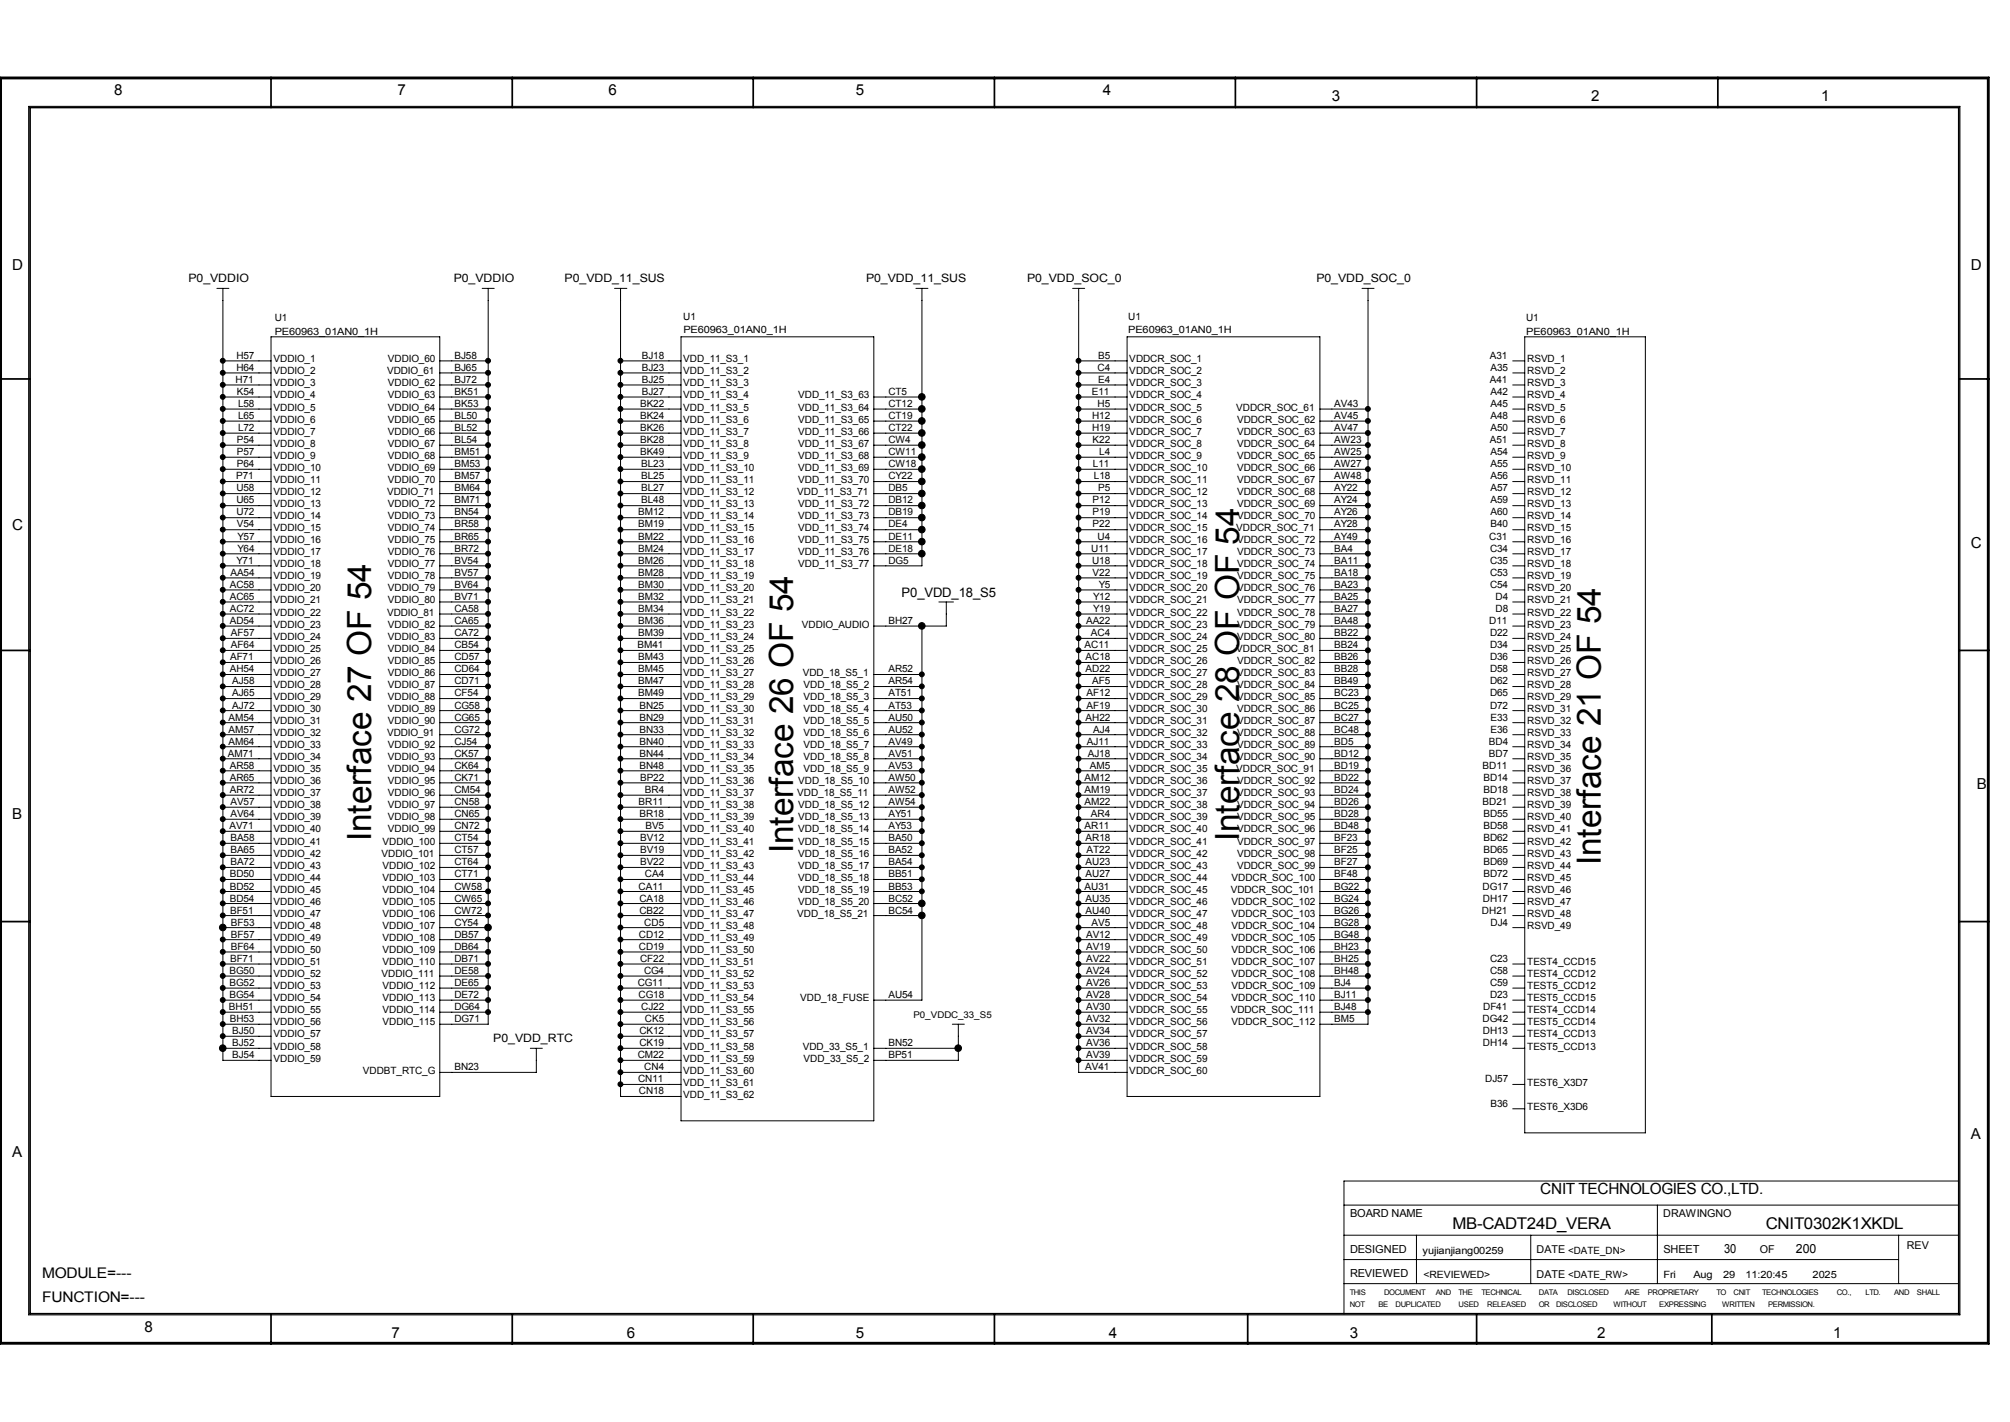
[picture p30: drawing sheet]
<svg xmlns="http://www.w3.org/2000/svg" width="297mm" height="210mm" viewBox="0 0 297 210" stroke-linecap="round" stroke-linejoin="round" font-family="sans-serif">
<defs><g id="words">
<g font-size="4.9">
<text x="54.8" y="124.2" transform="rotate(-90 54.8 124.2)">Interface 27 OF 54</text>
<text x="183.1" y="124.2" transform="rotate(-90 183.1 124.2)">Interface 28 OF OF 54</text>
<text x="117.2" y="126" transform="rotate(-90 117.2 126)">Interface 26 OF 54</text>
<text x="236.5" y="127.8" transform="rotate(-90 236.5 127.8)">Interface 21 OF 54</text>
</g>
<g font-size="2.4">
<text x="214.6" y="181.5">MB-CADT24D_VERA</text>
<text x="260.9" y="181.5">CNIT0302K1XKDL</text>
</g>
<text font-size="2.3" x="227.6" y="176.3">CNIT TECHNOLOGIES CO.,LTD.</text>
<g font-size="2.2">
<text x="16.9" y="14.1">8</text>
<text x="58.8" y="14.1">7</text>
<text x="89.9" y="14.1">6</text>
<text x="126.4" y="14.1">5</text>
<text x="163" y="14.1">4</text>
<text x="196.8" y="15">3</text>
<text x="235.1" y="15">2</text>
<text x="269.1" y="15">1</text>
<text x="1.8" y="39.9">D</text>
<text x="291.2" y="39.9">D</text>
<text x="1.8" y="78.2">C</text>
<text x="291.2" y="80.9">C</text>
<text x="292.1" y="116.5">B</text>
<text x="1.8" y="121">B</text>
<text x="1.8" y="170.8">A</text>
<text x="291.2" y="168.2">A</text>
<text x="6.2" y="188.7">MODULE=---</text>
<text x="6.2" y="192.2">FUNCTION=---</text>
<text x="21.3" y="196.6">8</text>
<text x="57.9" y="197.5">7</text>
<text x="92.6" y="197.5">6</text>
<text x="126.4" y="197.5">5</text>
<text x="163.9" y="197.5">4</text>
<text x="199.5" y="197.5">3</text>
<text x="236" y="197.5">2</text>
<text x="270.9" y="197.5">1</text>
</g>
<g font-size="1.9">
<text x="133.2" y="88.1">P0_VDD_18_S5</text>
<text x="254.7" y="185">30</text>
<text x="265.4" y="185">200</text>
</g>
<g font-size="1.7">
<text x="27.9" y="41.6">P0_VDDIO</text>
<text x="67.1" y="41.6">P0_VDDIO</text>
<text x="83.4" y="41.6">P0_VDD_11_SUS</text>
<text x="128" y="41.6">P0_VDD_11_SUS</text>
<text x="151.8" y="41.6">P0_VDD_SOC_0</text>
<text x="194.5" y="41.6">P0_VDD_SOC_0</text>
<text x="72.9" y="153.9">P0_VDD_RTC</text>
</g>
<g font-size="1.6">
<text x="199.5" y="179.7">BOARD NAME</text>
<text x="245.8" y="179.7">DRAWINGNO</text>
<text x="199.5" y="185.1">DESIGNED</text>
<text x="227.1" y="185.1">DATE &lt;DATE_DN&gt;</text>
<text x="245.8" y="185">SHEET</text>
<text x="260" y="185.1">OF</text>
<text x="281.7" y="184.4">REV</text>
<text x="199.5" y="188.6">REVIEWED</text>
<text x="227.1" y="188.7">DATE &lt;DATE_RW&gt;</text>
</g>
<g font-size="1.5">
<text x="40.6" y="47.4">U1</text>
<text x="101" y="47.2">U1</text>
<text x="166.7" y="47.2">U1</text>
<text x="225.5" y="47.4">U1</text>
<text x="34.9" y="53">H57</text>
<text x="40.4" y="53.5">VDDIO_1</text>
<text x="40.6" y="49.4">PE60963_01AN0_1H</text>
<text x="57.3" y="53.5">VDDIO_60</text>
<text x="67.1" y="53">BJ58</text>
<text x="94.8" y="53">BJ18</text>
<text x="101" y="53.5">VDD_11_S3_1</text>
<text x="101" y="49.2">PE60963_01AN0_1H</text>
<text x="162.3" y="53">B5</text>
<text x="166.7" y="49.2">PE60963_01AN0_1H</text>
<text x="166.9" y="53.5">VDDCR_SOC_1</text>
<text x="220.1" y="53">A31</text>
<text x="225.5" y="49.4">PE60963_01AN0_1H</text>
<text x="225.7" y="53.5">RSVD_1</text>
<text x="34.8" y="56.5">H71</text>
<text x="34.9" y="54.7">H64</text>
<text x="35" y="58.3">K54</text>
<text x="40.4" y="58.8">VDDIO_4</text>
<text x="40.4" y="57.1">VDDIO_3</text>
<text x="40.4" y="55.3">VDDIO_2</text>
<text x="57.2" y="55.3">VDDIO_61</text>
<text x="57.3" y="58.8">VDDIO_63</text>
<text x="57.3" y="57.1">VDDIO_62</text>
<text x="67.1" y="54.7">BJ65</text>
<text x="67.1" y="56.5">BJ72</text>
<text x="67.1" y="58.3">BK51</text>
<text x="94.8" y="54.7">BJ23</text>
<text x="94.8" y="56.5">BJ25</text>
<text x="94.8" y="58.3">BJ27</text>
<text x="101" y="58.8">VDD_11_S3_4</text>
<text x="101" y="57.1">VDD_11_S3_3</text>
<text x="101" y="55.3">VDD_11_S3_2</text>
<text x="117.9" y="58.8">VDD_11_S3_63</text>
<text x="131.3" y="58.3">CT5</text>
<text x="161.3" y="58.3">E11</text>
<text x="162.2" y="54.7">C4</text>
<text x="162.3" y="56.5">E4</text>
<text x="166.9" y="58.8">VDDCR_SOC_4</text>
<text x="166.9" y="57.1">VDDCR_SOC_3</text>
<text x="166.9" y="55.3">VDDCR_SOC_2</text>
<text x="220.1" y="56.5">A41</text>
<text x="220.3" y="54.7">A35</text>
<text x="220.3" y="58.3">A42</text>
<text x="225.7" y="58.8">RSVD_4</text>
<text x="225.7" y="57.1">RSVD_3</text>
<text x="225.7" y="55.3">RSVD_2</text>
<text x="35" y="65.5">P54</text>
<text x="35.2" y="60.1">L58</text>
<text x="35.2" y="61.9">L65</text>
<text x="35.2" y="63.7">L72</text>
<text x="40.4" y="66">VDDIO_8</text>
<text x="40.4" y="64.2">VDDIO_7</text>
<text x="40.4" y="62.4">VDDIO_6</text>
<text x="40.4" y="60.6">VDDIO_5</text>
<text x="57.3" y="66">VDDIO_67</text>
<text x="57.3" y="64.2">VDDIO_66</text>
<text x="57.3" y="62.4">VDDIO_65</text>
<text x="57.3" y="60.6">VDDIO_64</text>
<text x="67.1" y="60.1">BK53</text>
<text x="67.1" y="61.9">BL50</text>
<text x="67.1" y="63.7">BL52</text>
<text x="67.1" y="65.5">BL54</text>
<text x="94.6" y="60.1">BK22</text>
<text x="94.6" y="61.9">BK24</text>
<text x="94.6" y="63.7">BK26</text>
<text x="94.6" y="65.5">BK28</text>
<text x="101" y="66">VDD_11_S3_8</text>
<text x="101" y="64.2">VDD_11_S3_7</text>
<text x="101" y="62.4">VDD_11_S3_6</text>
<text x="101" y="60.6">VDD_11_S3_5</text>
<text x="117.9" y="66">VDD_11_S3_67</text>
<text x="117.9" y="64.2">VDD_11_S3_66</text>
<text x="117.9" y="62.4">VDD_11_S3_65</text>
<text x="117.9" y="60.6">VDD_11_S3_64</text>
<text x="131.3" y="60.1">CT12</text>
<text x="131.3" y="61.9">CT19</text>
<text x="131.3" y="63.7">CT22</text>
<text x="131.3" y="65.5">CW4</text>
<text x="161.4" y="61.9">H12</text>
<text x="161.4" y="63.7">H19</text>
<text x="161.5" y="65.5">K22</text>
<text x="162.2" y="60.1">H5</text>
<text x="166.9" y="66">VDDCR_SOC_8</text>
<text x="166.9" y="64.2">VDDCR_SOC_7</text>
<text x="166.9" y="62.4">VDDCR_SOC_6</text>
<text x="166.9" y="60.6">VDDCR_SOC_5</text>
<text x="182.7" y="60.6">VDDCR_SOC_61</text>
<text x="182.8" y="66">VDDCR_SOC_64</text>
<text x="182.8" y="64.2">VDDCR_SOC_63</text>
<text x="182.8" y="62.4">VDDCR_SOC_62</text>
<text x="197.1" y="60.1">AV43</text>
<text x="197.1" y="61.9">AV45</text>
<text x="197.1" y="63.7">AV47</text>
<text x="197.1" y="65.5">AW23</text>
<text x="220.1" y="65.5">A51</text>
<text x="220.3" y="60.1">A45</text>
<text x="220.3" y="61.9">A48</text>
<text x="220.3" y="63.7">A50</text>
<text x="225.7" y="66">RSVD_8</text>
<text x="225.7" y="64.2">RSVD_7</text>
<text x="225.7" y="62.4">RSVD_6</text>
<text x="225.7" y="60.6">RSVD_5</text>
<text x="34.9" y="70.8">P71</text>
<text x="35" y="67.2">P57</text>
<text x="35" y="69">P64</text>
<text x="40.4" y="71.3">VDDIO_11</text>
<text x="40.4" y="69.6">VDDIO_10</text>
<text x="40.4" y="67.8">VDDIO_9</text>
<text x="57.3" y="71.3">VDDIO_70</text>
<text x="57.3" y="69.6">VDDIO_69</text>
<text x="57.3" y="67.8">VDDIO_68</text>
<text x="67.1" y="67.2">BM51</text>
<text x="67.1" y="69">BM53</text>
<text x="67.1" y="70.8">BM57</text>
<text x="94.6" y="67.2">BK49</text>
<text x="94.7" y="69">BL23</text>
<text x="94.7" y="70.8">BL25</text>
<text x="101" y="71.3">VDD_11_S3_11</text>
<text x="101" y="69.6">VDD_11_S3_10</text>
<text x="101" y="67.8">VDD_11_S3_9</text>
<text x="117.9" y="71.3">VDD_11_S3_70</text>
<text x="117.9" y="69.6">VDD_11_S3_69</text>
<text x="117.9" y="67.8">VDD_11_S3_68</text>
<text x="131.3" y="67.2">CW11</text>
<text x="131.3" y="69">CW18</text>
<text x="131.3" y="70.8">CY22</text>
<text x="161.5" y="69">L11</text>
<text x="161.6" y="70.8">L18</text>
<text x="162.4" y="67.2">L4</text>
<text x="166.9" y="71.3">VDDCR_SOC_11</text>
<text x="166.9" y="69.6">VDDCR_SOC_10</text>
<text x="166.9" y="67.8">VDDCR_SOC_9</text>
<text x="182.8" y="71.3">VDDCR_SOC_67</text>
<text x="182.8" y="69.6">VDDCR_SOC_66</text>
<text x="182.8" y="67.8">VDDCR_SOC_65</text>
<text x="197.1" y="67.2">AW25</text>
<text x="197.1" y="69">AW27</text>
<text x="197.1" y="70.8">AW48</text>
<text x="220.3" y="67.2">A54</text>
<text x="220.3" y="69">A55</text>
<text x="220.3" y="70.8">A56</text>
<text x="225.7" y="71.3">RSVD_11</text>
<text x="225.7" y="69.6">RSVD_10</text>
<text x="225.7" y="67.8">RSVD_9</text>
<text x="34.9" y="72.6">U58</text>
<text x="34.9" y="74.3">U65</text>
<text x="34.9" y="76.1">U72</text>
<text x="35" y="77.9">V54</text>
<text x="40.4" y="76.7">VDDIO_14</text>
<text x="40.4" y="74.9">VDDIO_13</text>
<text x="40.4" y="73.1">VDDIO_12</text>
<text x="57.2" y="73.1">VDDIO_71</text>
<text x="57.3" y="76.7">VDDIO_73</text>
<text x="57.3" y="74.9">VDDIO_72</text>
<text x="67.1" y="72.6">BM64</text>
<text x="67.1" y="74.3">BM71</text>
<text x="67.1" y="76.1">BN54</text>
<text x="67.1" y="77.9">BR58</text>
<text x="94.3" y="76.1">BM12</text>
<text x="94.3" y="77.9">BM19</text>
<text x="94.7" y="72.6">BL27</text>
<text x="94.7" y="74.3">BL48</text>
<text x="101" y="76.7">VDD_11_S3_14</text>
<text x="101" y="74.9">VDD_11_S3_13</text>
<text x="101" y="73.1">VDD_11_S3_12</text>
<text x="117.8" y="73.1">VDD_11_S3_71</text>
<text x="117.9" y="76.7">VDD_11_S3_73</text>
<text x="117.9" y="74.9">VDD_11_S3_72</text>
<text x="131.3" y="72.6">DB5</text>
<text x="131.3" y="74.3">DB12</text>
<text x="131.3" y="76.1">DB19</text>
<text x="131.3" y="77.9">DE4</text>
<text x="161.5" y="74.3">P12</text>
<text x="161.5" y="76.1">P19</text>
<text x="161.5" y="77.9">P22</text>
<text x="162.3" y="72.6">P5</text>
<text x="166.9" y="76.7">VDDCR_SOC_14</text>
<text x="166.9" y="74.9">VDDCR_SOC_13</text>
<text x="166.9" y="73.1">VDDCR_SOC_12</text>
<text x="182.8" y="76.7">VDDCR_SOC_70</text>
<text x="182.8" y="74.9">VDDCR_SOC_69</text>
<text x="182.8" y="73.1">VDDCR_SOC_68</text>
<text x="197.1" y="72.6">AY22</text>
<text x="197.1" y="74.3">AY24</text>
<text x="197.1" y="76.1">AY26</text>
<text x="197.1" y="77.9">AY28</text>
<text x="220.3" y="72.6">A57</text>
<text x="220.3" y="74.3">A59</text>
<text x="220.3" y="76.1">A60</text>
<text x="220.3" y="77.9">B40</text>
<text x="225.7" y="76.7">RSVD_14</text>
<text x="225.7" y="74.9">RSVD_13</text>
<text x="225.7" y="73.1">RSVD_12</text>
<text x="35" y="83.3">Y71</text>
<text x="35.1" y="79.7">Y57</text>
<text x="35.1" y="81.5">Y64</text>
<text x="40.4" y="83.8">VDDIO_18</text>
<text x="40.4" y="82">VDDIO_17</text>
<text x="40.4" y="80.2">VDDIO_16</text>
<text x="40.4" y="78.4">VDDIO_15</text>
<text x="57.3" y="83.8">VDDIO_77</text>
<text x="57.3" y="82">VDDIO_76</text>
<text x="57.3" y="80.2">VDDIO_75</text>
<text x="57.3" y="78.4">VDDIO_74</text>
<text x="67.1" y="79.7">BR65</text>
<text x="67.1" y="81.5">BR72</text>
<text x="67.1" y="83.3">BV54</text>
<text x="94.3" y="79.7">BM22</text>
<text x="94.3" y="81.5">BM24</text>
<text x="94.3" y="83.3">BM26</text>
<text x="101" y="83.8">VDD_11_S3_18</text>
<text x="101" y="82">VDD_11_S3_17</text>
<text x="101" y="80.2">VDD_11_S3_16</text>
<text x="101" y="78.4">VDD_11_S3_15</text>
<text x="117.9" y="83.8">VDD_11_S3_77</text>
<text x="117.9" y="82">VDD_11_S3_76</text>
<text x="117.9" y="80.2">VDD_11_S3_75</text>
<text x="117.9" y="78.4">VDD_11_S3_74</text>
<text x="131.3" y="79.7">DE11</text>
<text x="131.3" y="81.5">DE18</text>
<text x="131.3" y="83.3">DG5</text>
<text x="161.2" y="81.5">U11</text>
<text x="161.4" y="83.3">U18</text>
<text x="162.2" y="79.7">U4</text>
<text x="166.9" y="83.8">VDDCR_SOC_18</text>
<text x="166.9" y="82">VDDCR_SOC_17</text>
<text x="166.9" y="80.2">VDDCR_SOC_16</text>
<text x="166.9" y="78.4">VDDCR_SOC_15</text>
<text x="182.7" y="78.4">VDDCR_SOC_71</text>
<text x="182.8" y="83.8">VDDCR_SOC_74</text>
<text x="182.8" y="82">VDDCR_SOC_73</text>
<text x="182.8" y="80.2">VDDCR_SOC_72</text>
<text x="197.1" y="79.7">AY49</text>
<text x="197.1" y="81.5">BA4</text>
<text x="197.1" y="83.3">BA11</text>
<text x="220" y="79.7">C31</text>
<text x="220.2" y="81.5">C34</text>
<text x="220.2" y="83.3">C35</text>
<text x="225.7" y="83.8">RSVD_18</text>
<text x="225.7" y="82">RSVD_17</text>
<text x="225.7" y="80.2">RSVD_16</text>
<text x="225.7" y="78.4">RSVD_15</text>
<text x="33.9" y="86.8">AC58</text>
<text x="33.9" y="88.6">AC65</text>
<text x="34" y="85.1">AA54</text>
<text x="40.4" y="89.1">VDDIO_21</text>
<text x="40.4" y="87.3">VDDIO_20</text>
<text x="40.4" y="85.6">VDDIO_19</text>
<text x="57.3" y="89.1">VDDIO_80</text>
<text x="57.3" y="87.3">VDDIO_79</text>
<text x="57.3" y="85.6">VDDIO_78</text>
<text x="67.1" y="85.1">BV57</text>
<text x="67.1" y="86.8">BV64</text>
<text x="67.1" y="88.6">BV71</text>
<text x="94.3" y="85.1">BM28</text>
<text x="94.3" y="86.8">BM30</text>
<text x="94.3" y="88.6">BM32</text>
<text x="101" y="89.1">VDD_11_S3_21</text>
<text x="101" y="87.3">VDD_11_S3_20</text>
<text x="101" y="85.6">VDD_11_S3_19</text>
<text x="161.5" y="85.1">V22</text>
<text x="161.5" y="88.6">Y12</text>
<text x="162.3" y="86.8">Y5</text>
<text x="166.9" y="89.1">VDDCR_SOC_21</text>
<text x="166.9" y="87.3">VDDCR_SOC_20</text>
<text x="166.9" y="85.6">VDDCR_SOC_19</text>
<text x="182.8" y="89.1">VDDCR_SOC_77</text>
<text x="182.8" y="87.3">VDDCR_SOC_76</text>
<text x="182.8" y="85.6">VDDCR_SOC_75</text>
<text x="197.1" y="85.1">BA18</text>
<text x="197.1" y="86.8">BA23</text>
<text x="197.1" y="88.6">BA25</text>
<text x="220.2" y="85.1">C53</text>
<text x="220.2" y="86.8">C54</text>
<text x="221" y="88.6">D4</text>
<text x="225.7" y="89.1">RSVD_21</text>
<text x="225.7" y="87.3">RSVD_20</text>
<text x="225.7" y="85.6">RSVD_19</text>
<text x="33.9" y="90.4">AC72</text>
<text x="33.9" y="92.2">AD54</text>
<text x="34.1" y="93.9">AF57</text>
<text x="34.1" y="95.7">AF64</text>
<text x="40.4" y="94.5">VDDIO_24</text>
<text x="40.4" y="92.7">VDDIO_23</text>
<text x="40.4" y="90.9">VDDIO_22</text>
<text x="57.2" y="90.9">VDDIO_81</text>
<text x="57.3" y="94.5">VDDIO_83</text>
<text x="57.3" y="92.7">VDDIO_82</text>
<text x="67.1" y="90.4">CA58</text>
<text x="67.1" y="92.2">CA65</text>
<text x="67.1" y="93.9">CA72</text>
<text x="67.1" y="95.7">CB54</text>
<text x="94.2" y="95.7">BM41</text>
<text x="94.3" y="90.4">BM34</text>
<text x="94.3" y="92.2">BM36</text>
<text x="94.3" y="93.9">BM39</text>
<text x="101" y="94.5">VDD_11_S3_24</text>
<text x="101" y="92.7">VDD_11_S3_23</text>
<text x="101" y="90.9">VDD_11_S3_22</text>
<text x="118.5" y="92.7">VDDIO_AUDIO</text>
<text x="131.3" y="92.2">BH27</text>
<text x="160.3" y="95.7">AC11</text>
<text x="160.5" y="92.2">AA22</text>
<text x="161.2" y="93.9">AC4</text>
<text x="161.5" y="90.4">Y19</text>
<text x="166.9" y="94.5">VDDCR_SOC_24</text>
<text x="166.9" y="92.7">VDDCR_SOC_23</text>
<text x="166.9" y="90.9">VDDCR_SOC_22</text>
<text x="182.8" y="94.5">VDDCR_SOC_80</text>
<text x="182.8" y="92.7">VDDCR_SOC_79</text>
<text x="182.8" y="90.9">VDDCR_SOC_78</text>
<text x="197.1" y="90.4">BA27</text>
<text x="197.1" y="92.2">BA48</text>
<text x="197.1" y="93.9">BB22</text>
<text x="197.1" y="95.7">BB24</text>
<text x="220" y="92.2">D11</text>
<text x="220.2" y="93.9">D22</text>
<text x="220.2" y="95.7">D34</text>
<text x="221" y="90.4">D8</text>
<text x="225.7" y="94.5">RSVD_24</text>
<text x="225.7" y="92.7">RSVD_23</text>
<text x="225.7" y="90.9">RSVD_22</text>
<text x="33.9" y="99.3">AH54</text>
<text x="34" y="97.5">AF71</text>
<text x="34.3" y="101.1">AJ58</text>
<text x="40.4" y="101.6">VDDIO_28</text>
<text x="40.4" y="99.8">VDDIO_27</text>
<text x="40.4" y="98">VDDIO_26</text>
<text x="40.4" y="96.3">VDDIO_25</text>
<text x="57.3" y="101.6">VDDIO_87</text>
<text x="57.3" y="99.8">VDDIO_86</text>
<text x="57.3" y="98">VDDIO_85</text>
<text x="57.3" y="96.3">VDDIO_84</text>
<text x="67.1" y="97.5">CD57</text>
<text x="67.1" y="99.3">CD64</text>
<text x="67.1" y="101.1">CD71</text>
<text x="94.3" y="97.5">BM43</text>
<text x="94.3" y="99.3">BM45</text>
<text x="94.3" y="101.1">BM47</text>
<text x="101" y="101.6">VDD_11_S3_28</text>
<text x="101" y="99.8">VDD_11_S3_27</text>
<text x="101" y="98">VDD_11_S3_26</text>
<text x="101" y="96.3">VDD_11_S3_25</text>
<text x="118.6" y="99.8">VDD_18_S5_1</text>
<text x="118.7" y="101.6">VDD_18_S5_2</text>
<text x="131.3" y="99.3">AR52</text>
<text x="131.3" y="101.1">AR54</text>
<text x="160.4" y="97.5">AC18</text>
<text x="160.4" y="99.3">AD22</text>
<text x="161.4" y="101.1">AF5</text>
<text x="166.9" y="101.6">VDDCR_SOC_28</text>
<text x="166.9" y="99.8">VDDCR_SOC_27</text>
<text x="166.9" y="98">VDDCR_SOC_26</text>
<text x="166.9" y="96.3">VDDCR_SOC_25</text>
<text x="182.7" y="96.3">VDDCR_SOC_81</text>
<text x="182.8" y="101.6">VDDCR_SOC_84</text>
<text x="182.8" y="99.8">VDDCR_SOC_83</text>
<text x="182.8" y="98">VDDCR_SOC_82</text>
<text x="197.1" y="97.5">BB26</text>
<text x="197.1" y="99.3">BB28</text>
<text x="197.1" y="101.1">BB49</text>
<text x="220.2" y="97.5">D36</text>
<text x="220.2" y="99.3">D58</text>
<text x="220.2" y="101.1">D62</text>
<text x="225.7" y="101.6">RSVD_28</text>
<text x="225.7" y="99.8">RSVD_27</text>
<text x="225.7" y="98">RSVD_26</text>
<text x="225.7" y="96.3">RSVD_25</text>
<text x="33.8" y="106.4">AM54</text>
<text x="34.3" y="102.8">AJ65</text>
<text x="34.3" y="104.7">AJ72</text>
<text x="40.4" y="106.9">VDDIO_31</text>
<text x="40.4" y="105.1">VDDIO_30</text>
<text x="40.4" y="103.4">VDDIO_29</text>
<text x="57.3" y="106.9">VDDIO_90</text>
<text x="57.3" y="105.1">VDDIO_89</text>
<text x="57.3" y="103.4">VDDIO_88</text>
<text x="67.1" y="102.8">CF54</text>
<text x="67.1" y="104.7">CG58</text>
<text x="67.1" y="106.4">CG65</text>
<text x="94.3" y="102.8">BM49</text>
<text x="94.5" y="104.7">BN25</text>
<text x="94.5" y="106.4">BN29</text>
<text x="101" y="106.9">VDD_11_S3_31</text>
<text x="101" y="105.2">VDD_11_S3_30</text>
<text x="101" y="103.4">VDD_11_S3_29</text>
<text x="118.7" y="106.9">VDD_18_S5_5</text>
<text x="118.7" y="105.2">VDD_18_S5_4</text>
<text x="118.7" y="103.4">VDD_18_S5_3</text>
<text x="131.3" y="102.8">AT51</text>
<text x="131.3" y="104.7">AT53</text>
<text x="131.3" y="106.4">AU50</text>
<text x="160.4" y="106.4">AH22</text>
<text x="160.6" y="102.8">AF12</text>
<text x="160.6" y="104.7">AF19</text>
<text x="166.9" y="106.9">VDDCR_SOC_31</text>
<text x="166.9" y="105.1">VDDCR_SOC_30</text>
<text x="166.9" y="103.4">VDDCR_SOC_29</text>
<text x="182.8" y="106.9">VDDCR_SOC_87</text>
<text x="182.8" y="105.1">VDDCR_SOC_86</text>
<text x="182.8" y="103.4">VDDCR_SOC_85</text>
<text x="197.1" y="102.8">BC23</text>
<text x="197.1" y="104.7">BC25</text>
<text x="197.1" y="106.4">BC27</text>
<text x="220.2" y="102.8">D65</text>
<text x="220.2" y="104.7">D72</text>
<text x="220.3" y="106.4">E33</text>
<text x="225.7" y="106.9">RSVD_32</text>
<text x="225.7" y="105.2">RSVD_31</text>
<text x="225.7" y="103.4">RSVD_29</text>
<text x="33.7" y="111.8">AM71</text>
<text x="33.8" y="108.2">AM57</text>
<text x="33.8" y="110">AM64</text>
<text x="33.9" y="113.5">AR58</text>
<text x="40.4" y="112.3">VDDIO_34</text>
<text x="40.4" y="110.5">VDDIO_33</text>
<text x="40.4" y="108.7">VDDIO_32</text>
<text x="57.2" y="108.7">VDDIO_91</text>
<text x="57.3" y="112.3">VDDIO_93</text>
<text x="57.3" y="110.5">VDDIO_92</text>
<text x="67.1" y="108.2">CG72</text>
<text x="67.1" y="110">CJ54</text>
<text x="67.1" y="111.8">CK57</text>
<text x="67.1" y="113.5">CK64</text>
<text x="94.5" y="108.2">BN33</text>
<text x="94.5" y="110">BN40</text>
<text x="94.5" y="111.8">BN44</text>
<text x="94.5" y="113.5">BN48</text>
<text x="101" y="112.3">VDD_11_S3_34</text>
<text x="101" y="110.5">VDD_11_S3_33</text>
<text x="101" y="108.7">VDD_11_S3_32</text>
<text x="118.7" y="112.3">VDD_18_S5_8</text>
<text x="118.7" y="110.5">VDD_18_S5_7</text>
<text x="118.7" y="108.7">VDD_18_S5_6</text>
<text x="131.3" y="108.2">AU52</text>
<text x="131.3" y="110">AV49</text>
<text x="131.3" y="111.8">AV51</text>
<text x="131.3" y="113.5">AV53</text>
<text x="160.6" y="110">AJ11</text>
<text x="160.7" y="111.8">AJ18</text>
<text x="161" y="113.5">AM5</text>
<text x="161.5" y="108.2">AJ4</text>
<text x="166.9" y="112.3">VDDCR_SOC_34</text>
<text x="166.9" y="110.5">VDDCR_SOC_33</text>
<text x="166.9" y="108.7">VDDCR_SOC_32</text>
<text x="182.8" y="112.3">VDDCR_SOC_90</text>
<text x="182.8" y="110.5">VDDCR_SOC_89</text>
<text x="182.8" y="108.7">VDDCR_SOC_88</text>
<text x="197.1" y="108.2">BC48</text>
<text x="197.1" y="110">BD5</text>
<text x="197.1" y="111.8">BD12</text>
<text x="197.1" y="113.5">BD19</text>
<text x="219.1" y="113.5">BD11</text>
<text x="220" y="110">BD4</text>
<text x="220" y="111.8">BD7</text>
<text x="220.3" y="108.2">E36</text>
<text x="225.7" y="112.3">RSVD_35</text>
<text x="225.7" y="110.5">RSVD_34</text>
<text x="225.7" y="108.7">RSVD_33</text>
<text x="33.9" y="115.3">AR65</text>
<text x="33.9" y="117.1">AR72</text>
<text x="34" y="118.9">AV57</text>
<text x="40.4" y="119.4">VDDIO_38</text>
<text x="40.4" y="117.6">VDDIO_37</text>
<text x="40.4" y="115.8">VDDIO_36</text>
<text x="40.4" y="114">VDDIO_35</text>
<text x="57.3" y="119.4">VDDIO_97</text>
<text x="57.3" y="117.6">VDDIO_96</text>
<text x="57.3" y="115.8">VDDIO_95</text>
<text x="57.3" y="114">VDDIO_94</text>
<text x="67.1" y="115.3">CK71</text>
<text x="67.1" y="117.1">CM54</text>
<text x="67.1" y="118.9">CN58</text>
<text x="94.4" y="118.9">BR11</text>
<text x="94.6" y="115.3">BP22</text>
<text x="95.3" y="117.1">BR4</text>
<text x="101" y="119.4">VDD_11_S3_38</text>
<text x="101" y="117.6">VDD_11_S3_37</text>
<text x="101" y="115.8">VDD_11_S3_36</text>
<text x="101" y="114">VDD_11_S3_35</text>
<text x="117.8" y="117.6">VDD_18_S5_11</text>
<text x="117.9" y="119.4">VDD_18_S5_12</text>
<text x="117.9" y="115.8">VDD_18_S5_10</text>
<text x="118.7" y="114">VDD_18_S5_9</text>
<text x="131.3" y="115.3">AW50</text>
<text x="131.3" y="117.1">AW52</text>
<text x="131.3" y="118.9">AW54</text>
<text x="160.2" y="115.3">AM12</text>
<text x="160.2" y="117.1">AM19</text>
<text x="160.2" y="118.9">AM22</text>
<text x="166.9" y="119.4">VDDCR_SOC_38</text>
<text x="166.9" y="117.6">VDDCR_SOC_37</text>
<text x="166.9" y="115.8">VDDCR_SOC_36</text>
<text x="166.9" y="114">VDDCR_SOC_35</text>
<text x="182.7" y="114">VDDCR_SOC_91</text>
<text x="182.8" y="119.4">VDDCR_SOC_94</text>
<text x="182.8" y="117.6">VDDCR_SOC_93</text>
<text x="182.8" y="115.8">VDDCR_SOC_92</text>
<text x="197.1" y="115.3">BD22</text>
<text x="197.1" y="117.1">BD24</text>
<text x="197.1" y="118.9">BD26</text>
<text x="219.1" y="118.9">BD21</text>
<text x="219.2" y="115.3">BD14</text>
<text x="219.2" y="117.1">BD18</text>
<text x="225.7" y="119.4">RSVD_39</text>
<text x="225.7" y="117.6">RSVD_38</text>
<text x="225.7" y="115.8">RSVD_37</text>
<text x="225.7" y="114">RSVD_36</text>
<text x="33.9" y="122.4">AV71</text>
<text x="34" y="120.7">AV64</text>
<text x="34" y="124.2">BA58</text>
<text x="34" y="126">BA65</text>
<text x="40.4" y="124.7">VDDIO_41</text>
<text x="40.4" y="122.9">VDDIO_40</text>
<text x="40.4" y="121.2">VDDIO_39</text>
<text x="56.5" y="124.7">VDDIO_100</text>
<text x="57.3" y="122.9">VDDIO_99</text>
<text x="57.3" y="121.2">VDDIO_98</text>
<text x="67.1" y="120.7">CN65</text>
<text x="67.1" y="122.4">CN72</text>
<text x="67.1" y="124.2">CT54</text>
<text x="67.1" y="126">CT57</text>
<text x="94.5" y="120.7">BR18</text>
<text x="94.6" y="124.2">BV12</text>
<text x="94.6" y="126">BV19</text>
<text x="95.4" y="122.4">BV5</text>
<text x="101" y="124.7">VDD_11_S3_41</text>
<text x="101" y="122.9">VDD_11_S3_40</text>
<text x="101" y="121.2">VDD_11_S3_39</text>
<text x="117.9" y="124.7">VDD_18_S5_15</text>
<text x="117.9" y="122.9">VDD_18_S5_14</text>
<text x="117.9" y="121.2">VDD_18_S5_13</text>
<text x="131.3" y="120.7">AY51</text>
<text x="131.3" y="122.4">AY53</text>
<text x="131.3" y="124.2">BA50</text>
<text x="131.3" y="126">BA52</text>
<text x="160.3" y="122.4">AR11</text>
<text x="160.4" y="124.2">AR18</text>
<text x="160.6" y="126">AT22</text>
<text x="161.2" y="120.7">AR4</text>
<text x="166.9" y="124.7">VDDCR_SOC_41</text>
<text x="166.9" y="122.9">VDDCR_SOC_40</text>
<text x="166.9" y="121.2">VDDCR_SOC_39</text>
<text x="182.8" y="124.7">VDDCR_SOC_97</text>
<text x="182.8" y="122.9">VDDCR_SOC_96</text>
<text x="182.8" y="121.2">VDDCR_SOC_95</text>
<text x="197.1" y="120.7">BD28</text>
<text x="197.1" y="122.4">BD48</text>
<text x="197.1" y="124.2">BF23</text>
<text x="197.1" y="126">BF25</text>
<text x="219.2" y="120.7">BD55</text>
<text x="219.2" y="122.4">BD58</text>
<text x="219.2" y="124.2">BD62</text>
<text x="219.2" y="126">BD65</text>
<text x="225.7" y="124.7">RSVD_42</text>
<text x="225.7" y="122.9">RSVD_41</text>
<text x="225.7" y="121.2">RSVD_40</text>
<text x="33.9" y="129.6">BD50</text>
<text x="33.9" y="131.4">BD52</text>
<text x="34" y="127.8">BA72</text>
<text x="40.4" y="131.9">VDDIO_45</text>
<text x="40.4" y="130.1">VDDIO_44</text>
<text x="40.4" y="128.3">VDDIO_43</text>
<text x="40.4" y="126.5">VDDIO_42</text>
<text x="56.4" y="126.5">VDDIO_101</text>
<text x="56.5" y="131.9">VDDIO_104</text>
<text x="56.5" y="130.1">VDDIO_103</text>
<text x="56.5" y="128.3">VDDIO_102</text>
<text x="67.1" y="127.8">CT64</text>
<text x="67.1" y="129.6">CT71</text>
<text x="67.1" y="131.4">CW58</text>
<text x="94.4" y="131.4">CA11</text>
<text x="94.6" y="127.8">BV22</text>
<text x="95.3" y="129.6">CA4</text>
<text x="101" y="131.9">VDD_11_S3_45</text>
<text x="101" y="130.1">VDD_11_S3_44</text>
<text x="101" y="128.3">VDD_11_S3_43</text>
<text x="101" y="126.5">VDD_11_S3_42</text>
<text x="117.9" y="131.9">VDD_18_S5_19</text>
<text x="117.9" y="130.1">VDD_18_S5_18</text>
<text x="117.9" y="128.3">VDD_18_S5_17</text>
<text x="117.9" y="126.5">VDD_18_S5_16</text>
<text x="131.3" y="127.8">BA54</text>
<text x="131.3" y="129.6">BB51</text>
<text x="131.3" y="131.4">BB53</text>
<text x="160.3" y="131.4">AU31</text>
<text x="160.4" y="127.8">AU23</text>
<text x="160.4" y="129.6">AU27</text>
<text x="166.9" y="131.9">VDDCR_SOC_45</text>
<text x="166.9" y="130.1">VDDCR_SOC_44</text>
<text x="166.9" y="128.3">VDDCR_SOC_43</text>
<text x="166.9" y="126.5">VDDCR_SOC_42</text>
<text x="181.9" y="131.9">VDDCR_SOC_101</text>
<text x="182" y="130.1">VDDCR_SOC_100</text>
<text x="182.8" y="128.3">VDDCR_SOC_99</text>
<text x="182.8" y="126.5">VDDCR_SOC_98</text>
<text x="197.1" y="127.8">BF27</text>
<text x="197.1" y="129.6">BF48</text>
<text x="197.1" y="131.4">BG22</text>
<text x="219.1" y="131.4">DG17</text>
<text x="219.2" y="127.8">BD69</text>
<text x="219.2" y="129.6">BD72</text>
<text x="225.7" y="131.9">RSVD_46</text>
<text x="225.7" y="130.1">RSVD_45</text>
<text x="225.7" y="128.3">RSVD_44</text>
<text x="225.7" y="126.5">RSVD_43</text>
<text x="33.9" y="133.1">BD54</text>
<text x="34" y="134.9">BF51</text>
<text x="34.1" y="136.7">BF53</text>
<text x="40.4" y="137.2">VDDIO_48</text>
<text x="40.4" y="135.4">VDDIO_47</text>
<text x="40.4" y="133.6">VDDIO_46</text>
<text x="56.5" y="137.2">VDDIO_107</text>
<text x="56.5" y="135.4">VDDIO_106</text>
<text x="56.5" y="133.6">VDDIO_105</text>
<text x="67.1" y="133.1">CW65</text>
<text x="67.1" y="134.9">CW72</text>
<text x="67.1" y="136.7">CY54</text>
<text x="94.5" y="133.1">CA18</text>
<text x="94.5" y="134.9">CB22</text>
<text x="95.2" y="136.7">CD5</text>
<text x="101" y="137.2">VDD_11_S3_48</text>
<text x="101" y="135.4">VDD_11_S3_47</text>
<text x="101" y="133.6">VDD_11_S3_46</text>
<text x="117.8" y="135.4">VDD_18_S5_21</text>
<text x="117.9" y="133.6">VDD_18_S5_20</text>
<text x="131.3" y="133.1">BC52</text>
<text x="131.3" y="134.9">BC54</text>
<text x="160.4" y="133.1">AU35</text>
<text x="160.4" y="134.9">AU40</text>
<text x="161.3" y="136.7">AV5</text>
<text x="166.9" y="137.2">VDDCR_SOC_48</text>
<text x="166.9" y="135.4">VDDCR_SOC_47</text>
<text x="166.9" y="133.6">VDDCR_SOC_46</text>
<text x="182" y="137.2">VDDCR_SOC_104</text>
<text x="182" y="135.4">VDDCR_SOC_103</text>
<text x="182" y="133.6">VDDCR_SOC_102</text>
<text x="197.1" y="133.1">BG24</text>
<text x="197.1" y="134.9">BG26</text>
<text x="197.1" y="136.7">BG28</text>
<text x="219" y="134.9">DH21</text>
<text x="219.1" y="133.1">DH17</text>
<text x="220.3" y="136.7">DJ4</text>
<text x="225.7" y="137.2">RSVD_49</text>
<text x="225.7" y="135.4">RSVD_48</text>
<text x="225.7" y="133.6">RSVD_47</text>
<text x="33.9" y="143.8">BG50</text>
<text x="34" y="142">BF71</text>
<text x="34.1" y="138.5">BF57</text>
<text x="34.1" y="140.3">BF64</text>
<text x="40.4" y="142.5">VDDIO_51</text>
<text x="40.4" y="140.8">VDDIO_50</text>
<text x="40.4" y="139">VDDIO_49</text>
<text x="56.5" y="142.5">VDDIO_110</text>
<text x="56.5" y="140.8">VDDIO_109</text>
<text x="56.5" y="139">VDDIO_108</text>
<text x="67.1" y="138.5">DB57</text>
<text x="67.1" y="140.3">DB64</text>
<text x="67.1" y="142">DB71</text>
<text x="67.1" y="143.8">DE58</text>
<text x="94.4" y="138.5">CD12</text>
<text x="94.4" y="140.3">CD19</text>
<text x="94.6" y="142">CF22</text>
<text x="95.2" y="143.8">CG4</text>
<text x="101" y="142.5">VDD_11_S3_51</text>
<text x="101" y="140.8">VDD_11_S3_50</text>
<text x="101" y="139">VDD_11_S3_49</text>
<text x="160.5" y="138.5">AV12</text>
<text x="160.5" y="140.3">AV19</text>
<text x="160.5" y="142">AV22</text>
<text x="160.5" y="143.8">AV24</text>
<text x="166.9" y="142.5">VDDCR_SOC_51</text>
<text x="166.9" y="140.8">VDDCR_SOC_50</text>
<text x="166.9" y="139">VDDCR_SOC_49</text>
<text x="182" y="142.5">VDDCR_SOC_107</text>
<text x="182" y="140.8">VDDCR_SOC_106</text>
<text x="182" y="139">VDDCR_SOC_105</text>
<text x="197.1" y="138.5">BG48</text>
<text x="197.1" y="140.3">BH23</text>
<text x="197.1" y="142">BH25</text>
<text x="197.1" y="143.8">BH48</text>
<text x="220.2" y="142">C23</text>
<text x="220.2" y="143.8">C58</text>
<text x="225.7" y="142.5">TEST4_CCD15</text>
<text x="33.8" y="149.2">BH51</text>
<text x="33.9" y="145.6">BG52</text>
<text x="33.9" y="147.4">BG54</text>
<text x="40.4" y="149.7">VDDIO_55</text>
<text x="40.4" y="147.9">VDDIO_54</text>
<text x="40.4" y="146.1">VDDIO_53</text>
<text x="40.4" y="144.3">VDDIO_52</text>
<text x="56.4" y="144.3">VDDIO_111</text>
<text x="56.5" y="149.7">VDDIO_114</text>
<text x="56.5" y="147.9">VDDIO_113</text>
<text x="56.5" y="146.1">VDDIO_112</text>
<text x="67.1" y="145.6">DE65</text>
<text x="67.1" y="147.4">DE72</text>
<text x="67.1" y="149.2">DG64</text>
<text x="94.2" y="145.6">CG11</text>
<text x="94.4" y="147.4">CG18</text>
<text x="94.7" y="149.2">CJ22</text>
<text x="101" y="149.7">VDD_11_S3_55</text>
<text x="101" y="147.9">VDD_11_S3_54</text>
<text x="101" y="146.1">VDD_11_S3_53</text>
<text x="101" y="144.3">VDD_11_S3_52</text>
<text x="118.2" y="147.9">VDD_18_FUSE</text>
<text x="131.3" y="147.4">AU54</text>
<text x="160.5" y="145.6">AV26</text>
<text x="160.5" y="147.4">AV28</text>
<text x="160.5" y="149.2">AV30</text>
<text x="166.9" y="149.7">VDDCR_SOC_55</text>
<text x="166.9" y="147.9">VDDCR_SOC_54</text>
<text x="166.9" y="146.1">VDDCR_SOC_53</text>
<text x="166.9" y="144.3">VDDCR_SOC_52</text>
<text x="181.9" y="149.7">VDDCR_SOC_111</text>
<text x="182" y="147.9">VDDCR_SOC_110</text>
<text x="182" y="146.1">VDDCR_SOC_109</text>
<text x="182" y="144.3">VDDCR_SOC_108</text>
<text x="197.1" y="145.6">BJ4</text>
<text x="197.1" y="147.4">BJ11</text>
<text x="197.1" y="149.2">BJ48</text>
<text x="219.1" y="149.2">DF41</text>
<text x="220.2" y="145.6">C59</text>
<text x="220.2" y="147.4">D23</text>
<text x="225.7" y="149.7">TEST4_CCD14</text>
<text x="225.7" y="147.9">TEST5_CCD15</text>
<text x="225.7" y="146.1">TEST5_CCD12</text>
<text x="225.7" y="144.3">TEST4_CCD12</text>
<text x="33.9" y="151">BH53</text>
<text x="34.3" y="152.7">BJ50</text>
<text x="34.3" y="154.5">BJ52</text>
<text x="40.4" y="155">VDDIO_58</text>
<text x="40.4" y="153.2">VDDIO_57</text>
<text x="40.4" y="151.4">VDDIO_56</text>
<text x="56.5" y="151.4">VDDIO_115</text>
<text x="67.1" y="151">DG71</text>
<text x="94.5" y="152.7">CK12</text>
<text x="94.5" y="154.5">CK19</text>
<text x="95.3" y="151">CK5</text>
<text x="101" y="155">VDD_11_S3_58</text>
<text x="101" y="153.2">VDD_11_S3_57</text>
<text x="101" y="151.4">VDD_11_S3_56</text>
<text x="118.6" y="155">VDD_33_S5_1</text>
<text x="131.3" y="154.5">BN52</text>
<text x="160.5" y="151">AV32</text>
<text x="160.5" y="152.7">AV34</text>
<text x="160.5" y="154.5">AV36</text>
<text x="166.9" y="155">VDDCR_SOC_58</text>
<text x="166.9" y="153.2">VDDCR_SOC_57</text>
<text x="166.9" y="151.4">VDDCR_SOC_56</text>
<text x="182" y="151.4">VDDCR_SOC_112</text>
<text x="197.1" y="151">BM5</text>
<text x="219.1" y="151">DG42</text>
<text x="219.1" y="152.7">DH13</text>
<text x="219.1" y="154.5">DH14</text>
<text x="225.7" y="155">TEST5_CCD13</text>
<text x="225.7" y="153.2">TEST4_CCD13</text>
<text x="225.7" y="151.4">TEST5_CCD14</text>
<text x="34.3" y="156.3">BJ54</text>
<text x="40.4" y="156.8">VDDIO_59</text>
<text x="53.6" y="158.6">VDDBT_RTC_G</text>
<text x="67.1" y="158.1">BN23</text>
<text x="94.2" y="156.3">CM22</text>
<text x="94.3" y="159.9">CN11</text>
<text x="94.4" y="161.6">CN18</text>
<text x="95.2" y="158.1">CN4</text>
<text x="101" y="160.4">VDD_11_S3_61</text>
<text x="101" y="158.6">VDD_11_S3_60</text>
<text x="101" y="156.8">VDD_11_S3_59</text>
<text x="118.7" y="156.8">VDD_33_S5_2</text>
<text x="131.3" y="156.3">BP51</text>
<text x="160.4" y="158.1">AV41</text>
<text x="160.5" y="156.3">AV39</text>
<text x="166.9" y="158.6">VDDCR_SOC_60</text>
<text x="166.9" y="156.8">VDDCR_SOC_59</text>
<text x="219.4" y="159.9">DJ57</text>
<text x="225.7" y="160.4">TEST6_X3D7</text>
<text x="101" y="162.1">VDD_11_S3_62</text>
<text x="220.3" y="163.4">B36</text>
<text x="225.7" y="163.9">TEST6_X3D6</text>
<text x="210.2" y="185.1">yujianjiang00259</text>
<text x="210.3" y="188.7">&lt;REVIEWED&gt;</text>
<text x="245.8" y="188.7">Fri</text>
<text x="250.2" y="188.7">Aug</text>
<text x="254.6" y="188.7">29</text>
<text x="257.9" y="188.7">11:20:45</text>
<text x="267.8" y="188.7">2025</text>
</g>
<text font-size="1.4" x="135" y="150.3">P0_VDDC_33_S5</text>
<g font-size="1.1">
<text x="199.4" y="191.3">THIS</text>
<text x="204.5" y="191.3">DOCUMENT</text>
<text x="212.1" y="191.3">AND</text>
<text x="215.5" y="191.3">THE</text>
<text x="218.9" y="191.3">TECHNICAL</text>
<text x="227.4" y="191.3">DATA</text>
<text x="231.6" y="191.3">DISCLOSED</text>
<text x="240.1" y="191.3">ARE</text>
<text x="243.5" y="191.3">PROPRIETARY</text>
<text x="253.6" y="191.3">TO</text>
<text x="256.2" y="191.3">CNIT</text>
<text x="260.4" y="191.3">TECHNOLOGIES</text>
<text x="271.4" y="191.3">CO.,</text>
<text x="275.6" y="191.3">LTD.</text>
<text x="279.9" y="191.3">AND</text>
<text x="283.3" y="191.3">SHALL</text>
<text x="199.4" y="193.1">NOT</text>
<text x="203.7" y="193.1">BE</text>
<text x="206.2" y="193.1">DUPLICATED</text>
<text x="215.5" y="193.1">USED</text>
<text x="219.8" y="193.1">RELEASED</text>
<text x="227.4" y="193.1">OR</text>
<text x="229.9" y="193.1">DISCLOSED</text>
<text x="238.4" y="193.1">WITHOUT</text>
<text x="245.2" y="193.1">EXPRESSING</text>
<text x="254.5" y="193.1">WRITTEN</text>
<text x="261.2" y="193.1">PERMISSION.</text>
</g>
</g></defs>
<g fill="none" stroke="#000" stroke-width=".25">
<path d="M0 11.4h293.9v187.1h-293.9zM.2 11.6h293.5v186.7h-293.5zM4.4 15.9h285v178.1h-285zM40 11.4v4.5M75.7 11.4v4.5M111.3 11.4v4.5M146.9 11.4v4.5M182.5 11.4v4.5M218.2 11.4v4.5M253.8 11.4v4.5M0 56h4.4M289.4 56h4.5"/>
<path d="M0 96.1h4.4M289.4 96.1h4.5M0 136.1h4.4M289.4 136.1h4.5M40 194v4.5M75.7 194v4.5M111.3 194v4.5M146.9 194v4.5M184.4 194v4.5M218.2 194v4.5M252.9 194v4.5"/>
</g>
<g fill="none" stroke="#000" stroke-width=".15">
<path d="M4.2 15.7h285.4v178.5h-285.4zM32 42.6h1.8M32.9 53.3h7.1M32.9 55.1h7.1M32.9 56.9h7.1M32.9 58.6h7.1M32.9 42.6v114h7.1M40 49.7h25v112.2h-25zM65 53.3h7.1M65 55.1h7.1M65 56.9h7.1M65 58.6h7.1"/>
<path d="M71.2 42.6h1.8M72.1 42.6v108.7h-7.1M90.8 42.6h1.8M91.7 53.3h8.9M91.7 55.1h8.9M91.7 56.9h8.9M91.7 58.6h8.9M91.7 42.6v119.3h8.9M100.6 49.7h28.5v115.8h-28.5zM129.1 58.6h7.1M135.3 42.6h1.8M136.2 42.6v41h-7.1"/>
<path d="M158.5 42.6h1.8M159.4 53.3h7.1M159.4 55.1h7.1M159.4 56.9h7.1M159.4 58.6h7.1M159.4 42.6v115.8h7.1M166.5 49.7h28.5v112.2h-28.5zM201.3 42.6h1.7M202.1 42.6v108.7h-7.1M223.5 53.3h1.8M223.5 55.1h1.8M223.5 56.9h1.8"/>
<path d="M223.5 58.6h1.8M225.3 49.7h17.8v117.6h-17.8zM32.9 60.4h7.1M32.9 62.2h7.1M32.9 64h7.1M32.9 65.7h7.1M32.9 67.5h7.1M32.9 69.3h7.1M32.9 71.1h7.1M32.9 72.9h7.1M32.9 74.7h7.1M32.9 76.5h7.1"/>
<path d="M32.9 78.2h7.1M65 60.4h7.1M65 62.2h7.1M65 64h7.1M65 65.7h7.1M65 67.5h7.1M65 69.3h7.1M65 71.1h7.1M65 72.9h7.1M65 74.7h7.1M65 76.5h7.1M65 78.2h7.1"/>
<path d="M91.7 60.4h8.9M91.7 62.2h8.9M91.7 64h8.9M91.7 65.7h8.9M91.7 67.5h8.9M91.7 69.3h8.9M91.7 71.1h8.9M91.7 72.9h8.9M91.7 74.7h8.9M91.7 76.5h8.9M91.7 78.2h8.9M129.1 60.4h7.1"/>
<path d="M129.1 62.2h7.1M129.1 64h7.1M129.1 65.7h7.1M129.1 67.5h7.1M129.1 69.3h7.1M129.1 71.1h7.1M129.1 72.9h7.1M129.1 74.7h7.1M129.1 76.5h7.1M129.1 78.2h7.1M159.4 60.4h7.1M159.4 62.2h7.1"/>
<path d="M159.4 64h7.1M159.4 65.7h7.1M159.4 67.5h7.1M159.4 69.3h7.1M159.4 71.1h7.1M159.4 72.9h7.1M159.4 74.7h7.1M159.4 76.5h7.1M159.4 78.2h7.1M195 60.4h7.1M195 62.2h7.1M195 64h7.1"/>
<path d="M195 65.7h7.1M195 67.5h7.1M195 69.3h7.1M195 71.1h7.1M195 72.9h7.1M195 74.7h7.1M195 76.5h7.1M195 78.2h7.1M223.5 60.4h1.8M223.5 62.2h1.8M223.5 64h1.8M223.5 65.7h1.8"/>
<path d="M223.5 67.5h1.8M223.5 69.3h1.8M223.5 71.1h1.8M223.5 72.9h1.8M223.5 74.7h1.8M223.5 76.5h1.8M223.5 78.2h1.8M32.9 88.9h7.1M32.9 80h7.1M32.9 81.8h7.1M32.9 83.6h7.1M32.9 85.3h7.1"/>
<path d="M32.9 87.1h7.1M32.9 90.7h7.1M32.9 92.5h7.1M32.9 94.3h7.1M32.9 96.1h7.1M32.9 97.8h7.1M32.9 99.6h7.1M65 88.9h7.1M65 80h7.1M65 81.8h7.1M65 83.6h7.1M65 85.3h7.1"/>
<path d="M65 87.1h7.1M65 90.7h7.1M65 92.5h7.1M65 94.3h7.1M65 96.1h7.1M65 97.8h7.1M65 99.6h7.1M91.7 88.9h8.9M91.7 80h8.9M91.7 81.8h8.9M91.7 83.6h8.9M91.7 85.3h8.9"/>
<path d="M91.7 87.1h8.9M91.7 90.7h8.9M91.7 92.5h8.9M91.7 94.3h8.9M91.7 96.1h8.9M91.7 97.8h8.9M91.7 99.6h8.9M129.1 80h7.1M129.1 81.8h7.1M129.1 99.6h7.1M136.2 92.5v55.2h-7.1M138.7 88.9h2.2"/>
<path d="M139.8 88.9v3.6h-10.7M159.4 88.9h7.1M159.4 80h7.1M159.4 81.8h7.1M159.4 83.6h7.1M159.4 85.3h7.1M159.4 87.1h7.1M159.4 90.7h7.1M159.4 92.5h7.1M159.4 94.3h7.1M159.4 96.1h7.1M159.4 97.8h7.1"/>
<path d="M159.4 99.6h7.1M195 88.9h7.1M195 80h7.1M195 81.8h7.1M195 83.6h7.1M195 85.3h7.1M195 87.1h7.1M195 90.7h7.1M195 92.5h7.1M195 94.3h7.1M195 96.1h7.1M195 97.8h7.1"/>
<path d="M195 99.6h7.1M223.5 88.9h1.8M223.5 80h1.8M223.5 81.8h1.8M223.5 83.6h1.8M223.5 85.3h1.8M223.5 87.1h1.8M223.5 90.7h1.8M223.5 92.5h1.8M223.5 94.3h1.8M223.5 96.1h1.8M223.5 97.8h1.8"/>
<path d="M223.5 99.6h1.8M32.9 101.4h7.1M32.9 103.2h7.1M32.9 104.9h7.1M32.9 106.7h7.1M32.9 108.5h7.1M32.9 110.3h7.1M32.9 112.1h7.1M32.9 113.8h7.1M32.9 115.6h7.1M32.9 117.4h7.1M32.9 119.2h7.1"/>
<path d="M65 101.4h7.1M65 103.2h7.1M65 104.9h7.1M65 106.7h7.1M65 108.5h7.1M65 110.3h7.1M65 112.1h7.1M65 113.8h7.1M65 115.6h7.1M65 117.4h7.1M65 119.2h7.1M91.7 101.4h8.9"/>
<path d="M91.7 103.2h8.9M91.7 104.9h8.9M91.7 106.7h8.9M91.7 108.5h8.9M91.7 110.3h8.9M91.7 112.1h8.9M91.7 113.8h8.9M91.7 115.6h8.9M91.7 117.4h8.9M91.7 119.2h8.9M129.1 101.4h7.1M129.1 103.2h7.1"/>
<path d="M129.1 104.9h7.1M129.1 106.7h7.1M129.1 108.5h7.1M129.1 110.3h7.1M129.1 112.1h7.1M129.1 113.8h7.1M129.1 115.6h7.1M129.1 117.4h7.1M129.1 119.2h7.1M159.4 101.4h7.1M159.4 103.2h7.1M159.4 104.9h7.1"/>
<path d="M159.4 106.7h7.1M159.4 108.5h7.1M159.4 110.3h7.1M159.4 112.1h7.1M159.4 113.8h7.1M159.4 115.6h7.1M159.4 117.4h7.1M159.4 119.2h7.1M195 101.4h7.1M195 103.2h7.1M195 104.9h7.1M195 106.7h7.1"/>
<path d="M195 108.5h7.1M195 110.3h7.1M195 112.1h7.1M195 113.8h7.1M195 115.6h7.1M195 117.4h7.1M195 119.2h7.1M223.5 101.4h1.8M223.5 103.2h1.8M223.5 104.9h1.8M223.5 106.7h1.8M223.5 108.5h1.8"/>
<path d="M223.5 110.3h1.8M223.5 112.1h1.8M223.5 113.8h1.8M223.5 115.6h1.8M223.5 117.4h1.8M223.5 119.2h1.8M32.9 121h7.1M32.9 122.8h7.1M32.9 124.5h7.1M32.9 126.3h7.1M32.9 128.1h7.1M32.9 129.9h7.1"/>
<path d="M32.9 131.7h7.1M32.9 133.4h7.1M32.9 135.2h7.1M32.9 137h7.1M32.9 138.8h7.1M65 121h7.1M65 122.8h7.1M65 124.5h7.1M65 126.3h7.1M65 128.1h7.1M65 129.9h7.1M65 131.7h7.1"/>
<path d="M65 133.4h7.1M65 135.2h7.1M65 137h7.1M65 138.8h7.1M91.7 121h8.9M91.7 122.8h8.9M91.7 124.5h8.9M91.7 126.3h8.9M91.7 128.1h8.9M91.7 129.9h8.9M91.7 131.7h8.9M91.7 133.4h8.9"/>
<path d="M91.7 135.2h8.9M91.7 137h8.9M91.7 138.8h8.9M129.1 121h7.1M129.1 122.8h7.1M129.1 124.5h7.1M129.1 126.3h7.1M129.1 128.1h7.1M129.1 129.9h7.1M129.1 131.7h7.1M129.1 133.4h7.1M129.1 135.2h7.1"/>
<path d="M159.4 121h7.1M159.4 122.8h7.1M159.4 124.5h7.1M159.4 126.3h7.1M159.4 128.1h7.1M159.4 129.9h7.1M159.4 131.7h7.1M159.4 133.4h7.1M159.4 135.2h7.1M159.4 137h7.1M159.4 138.8h7.1M195 121h7.1"/>
<path d="M195 122.8h7.1M195 124.5h7.1M195 126.3h7.1M195 128.1h7.1M195 129.9h7.1M195 131.7h7.1M195 133.4h7.1M195 135.2h7.1M195 137h7.1M195 138.8h7.1M223.5 121h1.8M223.5 122.8h1.8"/>
<path d="M223.5 124.5h1.8M223.5 126.3h1.8M223.5 128.1h1.8M223.5 129.9h1.8M223.5 131.7h1.8M223.5 133.4h1.8M223.5 135.2h1.8M223.5 137h1.8M32.9 151.3h7.1M32.9 142.4h7.1M32.9 144.1h7.1M32.9 145.9h7.1"/>
<path d="M32.9 147.7h7.1M32.9 149.5h7.1M32.9 153h7.1M32.9 154.8h7.1M32.9 140.6h7.1M65 142.4h7.1M65 144.1h7.1M65 145.9h7.1M65 147.7h7.1M65 149.5h7.1M65 140.6h7.1M78.4 154.8h1.7"/>
<path d="M79.2 154.8v3.6h-14.2M91.7 151.3h8.9M91.7 142.4h8.9M91.7 144.1h8.9M91.7 145.9h8.9M91.7 147.7h8.9M91.7 149.5h8.9M91.7 153h8.9M91.7 154.8h8.9M91.7 140.6h8.9M91.7 156.6h8.9M91.7 158.4h8.9"/>
<path d="M129.1 154.8h12.5M140.7 151.3h1.8M141.6 151.3v5.3h-12.5M159.4 151.3h7.1M159.4 142.4h7.1M159.4 144.1h7.1M159.4 145.9h7.1M159.4 147.7h7.1M159.4 149.5h7.1M159.4 153h7.1M159.4 154.8h7.1M159.4 140.6h7.1"/>
<path d="M159.4 156.6h7.1M195 142.4h7.1M195 144.1h7.1M195 145.9h7.1M195 147.7h7.1M195 149.5h7.1M195 140.6h7.1M223.5 151.3h1.8M223.5 142.4h1.8M223.5 144.1h1.8M223.5 145.9h1.8M223.5 147.7h1.8"/>
<path d="M223.5 149.5h1.8M223.5 153h1.8M223.5 154.8h1.8M91.7 160.1h8.9M198.6 178h90.8M223.5 160.1h1.8M223.5 163.7h1.8M244.9 178v11.6M289.4 174.4h-90.8v19.6M198.6 189.6h90.8M198.6 186h81.9M198.6 182.4h90.8"/>
<path d="M209.3 182.4v7.2M226.2 182.4v7.2M280.5 182.4v7.2"/>
</g>
<g fill="#000" stroke="#000" stroke-width=".15">
<circle cx="32.9" cy="58.6" r=".36"/>
<circle cx="32.9" cy="56.8" r=".36"/>
<circle cx="32.9" cy="53.3" r=".36"/>
<circle cx="32.9" cy="55.1" r=".36"/>
<circle cx="72.1" cy="58.6" r=".36"/>
<circle cx="72.1" cy="56.8" r=".36"/>
<circle cx="72.1" cy="53.3" r=".36"/>
<circle cx="72.1" cy="55.1" r=".36"/>
<circle cx="91.7" cy="58.6" r=".36"/>
<circle cx="91.7" cy="56.8" r=".36"/>
<circle cx="91.7" cy="53.3" r=".36"/>
<circle cx="91.7" cy="55.1" r=".36"/>
<circle cx="136.2" cy="58.6" r=".49"/>
<circle cx="159.4" cy="58.6" r=".36"/>
<circle cx="159.4" cy="56.8" r=".36"/>
<circle cx="159.4" cy="53.3" r=".36"/>
<circle cx="159.4" cy="55.1" r=".36"/>
<circle cx="32.9" cy="71.1" r=".36"/>
<circle cx="32.9" cy="78.2" r=".36"/>
<circle cx="32.9" cy="63.9" r=".36"/>
<circle cx="32.9" cy="60.4" r=".36"/>
<circle cx="32.9" cy="67.5" r=".36"/>
<circle cx="32.9" cy="80" r=".36"/>
<circle cx="32.9" cy="72.9" r=".36"/>
<circle cx="32.9" cy="65.7" r=".36"/>
<circle cx="32.9" cy="74.7" r=".36"/>
<circle cx="32.9" cy="69.3" r=".36"/>
<circle cx="32.9" cy="62.2" r=".36"/>
<circle cx="32.9" cy="76.4" r=".36"/>
<circle cx="72.1" cy="71.1" r=".36"/>
<circle cx="72.1" cy="78.2" r=".36"/>
<circle cx="72.1" cy="63.9" r=".36"/>
<circle cx="72.1" cy="72.9" r=".36"/>
<circle cx="72.1" cy="65.7" r=".36"/>
<circle cx="72.1" cy="67.5" r=".36"/>
<circle cx="72.1" cy="74.7" r=".36"/>
<circle cx="72.1" cy="60.4" r=".36"/>
<circle cx="72.1" cy="80" r=".36"/>
<circle cx="72.1" cy="62.2" r=".36"/>
<circle cx="72.1" cy="76.4" r=".36"/>
<circle cx="72.1" cy="69.3" r=".36"/>
<circle cx="91.7" cy="63.9" r=".36"/>
<circle cx="91.7" cy="71.1" r=".36"/>
<circle cx="91.7" cy="78.2" r=".36"/>
<circle cx="91.7" cy="72.9" r=".36"/>
<circle cx="91.7" cy="67.5" r=".36"/>
<circle cx="91.7" cy="80" r=".36"/>
<circle cx="91.7" cy="74.7" r=".36"/>
<circle cx="91.7" cy="60.4" r=".36"/>
<circle cx="91.7" cy="65.7" r=".36"/>
<circle cx="91.7" cy="69.3" r=".36"/>
<circle cx="91.7" cy="76.4" r=".36"/>
<circle cx="91.7" cy="62.2" r=".36"/>
<circle cx="136.2" cy="71.1" r=".49"/>
<circle cx="136.2" cy="69.3" r=".49"/>
<circle cx="136.2" cy="63.9" r=".49"/>
<circle cx="136.2" cy="67.5" r=".49"/>
<circle cx="136.2" cy="62.2" r=".49"/>
<circle cx="136.2" cy="76.4" r=".49"/>
<circle cx="136.2" cy="60.4" r=".49"/>
<circle cx="136.2" cy="74.7" r=".49"/>
<circle cx="136.2" cy="78.2" r=".49"/>
<circle cx="136.2" cy="65.7" r=".49"/>
<circle cx="136.2" cy="72.9" r=".49"/>
<circle cx="136.2" cy="80" r=".49"/>
<circle cx="159.4" cy="71.1" r=".36"/>
<circle cx="159.4" cy="63.9" r=".36"/>
<circle cx="159.4" cy="78.2" r=".36"/>
<circle cx="159.4" cy="74.7" r=".36"/>
<circle cx="159.4" cy="65.7" r=".36"/>
<circle cx="159.4" cy="60.4" r=".36"/>
<circle cx="159.4" cy="72.9" r=".36"/>
<circle cx="159.4" cy="67.5" r=".36"/>
<circle cx="159.4" cy="80" r=".36"/>
<circle cx="159.4" cy="76.4" r=".36"/>
<circle cx="159.4" cy="62.2" r=".36"/>
<circle cx="159.4" cy="69.3" r=".36"/>
<circle cx="202.1" cy="71.1" r=".36"/>
<circle cx="202.1" cy="63.9" r=".36"/>
<circle cx="202.1" cy="78.2" r=".36"/>
<circle cx="202.1" cy="80" r=".36"/>
<circle cx="202.1" cy="74.7" r=".36"/>
<circle cx="202.1" cy="65.7" r=".36"/>
<circle cx="202.1" cy="60.4" r=".36"/>
<circle cx="202.1" cy="72.9" r=".36"/>
<circle cx="202.1" cy="67.5" r=".36"/>
<circle cx="202.1" cy="62.2" r=".36"/>
<circle cx="202.1" cy="69.3" r=".36"/>
<circle cx="202.1" cy="76.4" r=".36"/>
<circle cx="32.9" cy="83.5" r=".36"/>
<circle cx="32.9" cy="85.3" r=".36"/>
<circle cx="32.9" cy="97.8" r=".36"/>
<circle cx="32.9" cy="90.7" r=".36"/>
<circle cx="32.9" cy="99.6" r=".36"/>
<circle cx="32.9" cy="87.1" r=".36"/>
<circle cx="32.9" cy="92.4" r=".36"/>
<circle cx="32.9" cy="94.3" r=".36"/>
<circle cx="32.9" cy="88.9" r=".36"/>
<circle cx="32.9" cy="96" r=".36"/>
<circle cx="32.9" cy="81.8" r=".36"/>
<circle cx="72.1" cy="90.7" r=".36"/>
<circle cx="72.1" cy="83.5" r=".36"/>
<circle cx="72.1" cy="97.8" r=".36"/>
<circle cx="72.1" cy="85.3" r=".36"/>
<circle cx="72.1" cy="99.6" r=".36"/>
<circle cx="72.1" cy="92.4" r=".36"/>
<circle cx="72.1" cy="87.1" r=".36"/>
<circle cx="72.1" cy="94.3" r=".36"/>
<circle cx="72.1" cy="88.9" r=".36"/>
<circle cx="72.1" cy="96" r=".36"/>
<circle cx="72.1" cy="81.8" r=".36"/>
<circle cx="91.7" cy="97.8" r=".36"/>
<circle cx="91.7" cy="83.5" r=".36"/>
<circle cx="91.7" cy="85.3" r=".36"/>
<circle cx="91.7" cy="90.7" r=".36"/>
<circle cx="91.7" cy="94.3" r=".36"/>
<circle cx="91.7" cy="99.6" r=".36"/>
<circle cx="91.7" cy="87.1" r=".36"/>
<circle cx="91.7" cy="92.4" r=".36"/>
<circle cx="91.7" cy="96" r=".36"/>
<circle cx="91.7" cy="88.9" r=".36"/>
<circle cx="91.7" cy="81.8" r=".36"/>
<circle cx="136.2" cy="99.6" r=".36"/>
<circle cx="136.2" cy="81.8" r=".49"/>
<circle cx="136.2" cy="92.4" r=".49"/>
<circle cx="159.4" cy="83.5" r=".36"/>
<circle cx="159.4" cy="90.7" r=".36"/>
<circle cx="159.4" cy="97.8" r=".36"/>
<circle cx="159.4" cy="85.3" r=".36"/>
<circle cx="159.4" cy="87.1" r=".36"/>
<circle cx="159.4" cy="99.6" r=".36"/>
<circle cx="159.4" cy="92.4" r=".36"/>
<circle cx="159.4" cy="94.3" r=".36"/>
<circle cx="159.4" cy="96" r=".36"/>
<circle cx="159.4" cy="81.8" r=".36"/>
<circle cx="159.4" cy="88.9" r=".36"/>
<circle cx="202.1" cy="97.8" r=".36"/>
<circle cx="202.1" cy="90.7" r=".36"/>
<circle cx="202.1" cy="83.5" r=".36"/>
<circle cx="202.1" cy="85.3" r=".36"/>
<circle cx="202.1" cy="99.6" r=".36"/>
<circle cx="202.1" cy="92.4" r=".36"/>
<circle cx="202.1" cy="87.1" r=".36"/>
<circle cx="202.1" cy="94.3" r=".36"/>
<circle cx="202.1" cy="88.9" r=".36"/>
<circle cx="202.1" cy="81.8" r=".36"/>
<circle cx="202.1" cy="96" r=".36"/>
<circle cx="32.9" cy="119.2" r=".36"/>
<circle cx="32.9" cy="110.3" r=".36"/>
<circle cx="32.9" cy="104.9" r=".36"/>
<circle cx="32.9" cy="117.4" r=".36"/>
<circle cx="32.9" cy="113.8" r=".36"/>
<circle cx="32.9" cy="106.7" r=".36"/>
<circle cx="32.9" cy="101.4" r=".36"/>
<circle cx="32.9" cy="112" r=".36"/>
<circle cx="32.9" cy="115.6" r=".36"/>
<circle cx="32.9" cy="108.5" r=".36"/>
<circle cx="32.9" cy="103.1" r=".36"/>
<circle cx="72.1" cy="119.2" r=".36"/>
<circle cx="72.1" cy="104.9" r=".36"/>
<circle cx="72.1" cy="110.3" r=".36"/>
<circle cx="72.1" cy="117.4" r=".36"/>
<circle cx="72.1" cy="101.4" r=".36"/>
<circle cx="72.1" cy="113.8" r=".36"/>
<circle cx="72.1" cy="106.7" r=".36"/>
<circle cx="72.1" cy="112" r=".36"/>
<circle cx="72.1" cy="108.5" r=".36"/>
<circle cx="72.1" cy="115.6" r=".36"/>
<circle cx="72.1" cy="103.1" r=".36"/>
<circle cx="91.7" cy="119.2" r=".36"/>
<circle cx="91.7" cy="110.3" r=".36"/>
<circle cx="91.7" cy="104.9" r=".36"/>
<circle cx="91.7" cy="117.4" r=".36"/>
<circle cx="91.7" cy="101.4" r=".36"/>
<circle cx="91.7" cy="113.8" r=".36"/>
<circle cx="91.7" cy="106.7" r=".36"/>
<circle cx="91.7" cy="112" r=".36"/>
<circle cx="91.7" cy="108.5" r=".36"/>
<circle cx="91.7" cy="115.6" r=".36"/>
<circle cx="91.7" cy="103.1" r=".36"/>
<circle cx="136.2" cy="117.4" r=".36"/>
<circle cx="136.2" cy="119.2" r=".36"/>
<circle cx="136.2" cy="110.3" r=".36"/>
<circle cx="136.2" cy="104.9" r=".36"/>
<circle cx="136.2" cy="112" r=".36"/>
<circle cx="136.2" cy="113.8" r=".36"/>
<circle cx="136.2" cy="101.4" r=".36"/>
<circle cx="136.2" cy="106.7" r=".36"/>
<circle cx="136.2" cy="115.6" r=".36"/>
<circle cx="136.2" cy="108.5" r=".36"/>
<circle cx="136.2" cy="103.1" r=".36"/>
<circle cx="159.4" cy="104.9" r=".36"/>
<circle cx="159.4" cy="117.4" r=".36"/>
<circle cx="159.4" cy="119.2" r=".36"/>
<circle cx="159.4" cy="110.3" r=".36"/>
<circle cx="159.4" cy="101.4" r=".36"/>
<circle cx="159.4" cy="112" r=".36"/>
<circle cx="159.4" cy="106.7" r=".36"/>
<circle cx="159.4" cy="113.8" r=".36"/>
<circle cx="159.4" cy="115.6" r=".36"/>
<circle cx="159.4" cy="108.5" r=".36"/>
<circle cx="159.4" cy="103.1" r=".36"/>
<circle cx="202.1" cy="104.9" r=".36"/>
<circle cx="202.1" cy="119.2" r=".36"/>
<circle cx="202.1" cy="117.4" r=".36"/>
<circle cx="202.1" cy="110.3" r=".36"/>
<circle cx="202.1" cy="101.4" r=".36"/>
<circle cx="202.1" cy="113.8" r=".36"/>
<circle cx="202.1" cy="112" r=".36"/>
<circle cx="202.1" cy="106.7" r=".36"/>
<circle cx="202.1" cy="115.6" r=".36"/>
<circle cx="202.1" cy="108.5" r=".36"/>
<circle cx="202.1" cy="103.1" r=".36"/>
<circle cx="32.9" cy="131.6" r=".36"/>
<circle cx="32.9" cy="138.7" r=".36"/>
<circle cx="32.9" cy="135.2" r=".36"/>
<circle cx="32.9" cy="126.3" r=".36"/>
<circle cx="32.9" cy="122.7" r=".36"/>
<circle cx="32.9" cy="133.4" r=".36"/>
<circle cx="32.9" cy="129.9" r=".36"/>
<circle cx="32.9" cy="128.1" r=".36"/>
<circle cx="32.9" cy="121" r=".36"/>
<circle cx="32.9" cy="124.5" r=".36"/>
<circle cx="32.9" cy="137" r=".49"/>
<circle cx="72.1" cy="138.7" r=".36"/>
<circle cx="72.1" cy="131.6" r=".36"/>
<circle cx="72.1" cy="135.2" r=".36"/>
<circle cx="72.1" cy="122.7" r=".36"/>
<circle cx="72.1" cy="126.3" r=".36"/>
<circle cx="72.1" cy="133.4" r=".36"/>
<circle cx="72.1" cy="129.9" r=".36"/>
<circle cx="72.1" cy="121" r=".36"/>
<circle cx="72.1" cy="128.1" r=".36"/>
<circle cx="72.1" cy="124.5" r=".36"/>
<circle cx="72.1" cy="137" r=".49"/>
<circle cx="91.7" cy="131.6" r=".36"/>
<circle cx="91.7" cy="138.7" r=".36"/>
<circle cx="91.7" cy="122.7" r=".36"/>
<circle cx="91.7" cy="126.3" r=".36"/>
<circle cx="91.7" cy="135.2" r=".36"/>
<circle cx="91.7" cy="133.4" r=".36"/>
<circle cx="91.7" cy="129.9" r=".36"/>
<circle cx="91.7" cy="121" r=".36"/>
<circle cx="91.7" cy="128.1" r=".36"/>
<circle cx="91.7" cy="137" r=".36"/>
<circle cx="91.7" cy="124.5" r=".36"/>
<circle cx="136.2" cy="122.7" r=".36"/>
<circle cx="136.2" cy="126.3" r=".36"/>
<circle cx="136.2" cy="131.6" r=".36"/>
<circle cx="136.2" cy="129.9" r=".36"/>
<circle cx="136.2" cy="121" r=".36"/>
<circle cx="136.2" cy="128.1" r=".36"/>
<circle cx="136.2" cy="124.5" r=".36"/>
<circle cx="136.2" cy="135.2" r=".49"/>
<circle cx="136.2" cy="133.4" r=".49"/>
<circle cx="159.4" cy="135.2" r=".36"/>
<circle cx="159.4" cy="122.7" r=".36"/>
<circle cx="159.4" cy="131.6" r=".36"/>
<circle cx="159.4" cy="126.3" r=".36"/>
<circle cx="159.4" cy="138.7" r=".36"/>
<circle cx="159.4" cy="133.4" r=".36"/>
<circle cx="159.4" cy="129.9" r=".36"/>
<circle cx="159.4" cy="137" r=".36"/>
<circle cx="159.4" cy="121" r=".36"/>
<circle cx="159.4" cy="128.1" r=".36"/>
<circle cx="159.4" cy="124.5" r=".36"/>
<circle cx="202.1" cy="135.2" r=".36"/>
<circle cx="202.1" cy="131.6" r=".36"/>
<circle cx="202.1" cy="122.7" r=".36"/>
<circle cx="202.1" cy="126.3" r=".36"/>
<circle cx="202.1" cy="138.7" r=".36"/>
<circle cx="202.1" cy="133.4" r=".36"/>
<circle cx="202.1" cy="129.9" r=".36"/>
<circle cx="202.1" cy="121" r=".36"/>
<circle cx="202.1" cy="128.1" r=".36"/>
<circle cx="202.1" cy="137" r=".36"/>
<circle cx="202.1" cy="124.5" r=".36"/>
<circle cx="32.9" cy="142.3" r=".36"/>
<circle cx="32.9" cy="149.5" r=".36"/>
<circle cx="32.9" cy="145.9" r=".36"/>
<circle cx="32.9" cy="140.6" r=".36"/>
<circle cx="32.9" cy="153" r=".36"/>
<circle cx="32.9" cy="144.1" r=".36"/>
<circle cx="32.9" cy="147.7" r=".36"/>
<circle cx="32.9" cy="151.2" r=".36"/>
<circle cx="32.9" cy="154.8" r=".49"/>
<circle cx="72.1" cy="149.5" r=".36"/>
<circle cx="72.1" cy="142.3" r=".36"/>
<circle cx="72.1" cy="145.9" r=".36"/>
<circle cx="72.1" cy="144.1" r=".36"/>
<circle cx="72.1" cy="140.6" r=".36"/>
<circle cx="72.1" cy="147.7" r=".36"/>
<circle cx="91.7" cy="158.3" r=".36"/>
<circle cx="91.7" cy="142.3" r=".36"/>
<circle cx="91.7" cy="145.9" r=".36"/>
<circle cx="91.7" cy="154.8" r=".36"/>
<circle cx="91.7" cy="149.5" r=".36"/>
<circle cx="91.7" cy="144.1" r=".36"/>
<circle cx="91.7" cy="156.6" r=".36"/>
<circle cx="91.7" cy="140.6" r=".36"/>
<circle cx="91.7" cy="153" r=".36"/>
<circle cx="91.7" cy="147.7" r=".36"/>
<circle cx="91.7" cy="151.2" r=".36"/>
<circle cx="141.6" cy="154.8" r=".49"/>
<circle cx="159.4" cy="149.5" r=".36"/>
<circle cx="159.4" cy="154.8" r=".36"/>
<circle cx="159.4" cy="145.9" r=".36"/>
<circle cx="159.4" cy="142.3" r=".36"/>
<circle cx="159.4" cy="144.1" r=".36"/>
<circle cx="159.4" cy="153" r=".36"/>
<circle cx="159.4" cy="156.6" r=".36"/>
<circle cx="159.4" cy="140.6" r=".36"/>
<circle cx="159.4" cy="151.2" r=".36"/>
<circle cx="159.4" cy="147.7" r=".36"/>
<circle cx="202.1" cy="149.5" r=".36"/>
<circle cx="202.1" cy="142.3" r=".36"/>
<circle cx="202.1" cy="145.9" r=".36"/>
<circle cx="202.1" cy="144.1" r=".36"/>
<circle cx="202.1" cy="140.6" r=".36"/>
<circle cx="202.1" cy="147.7" r=".36"/>
<circle cx="91.7" cy="160.1" r=".36"/>
</g>
<use href="#words"/>
</svg>
